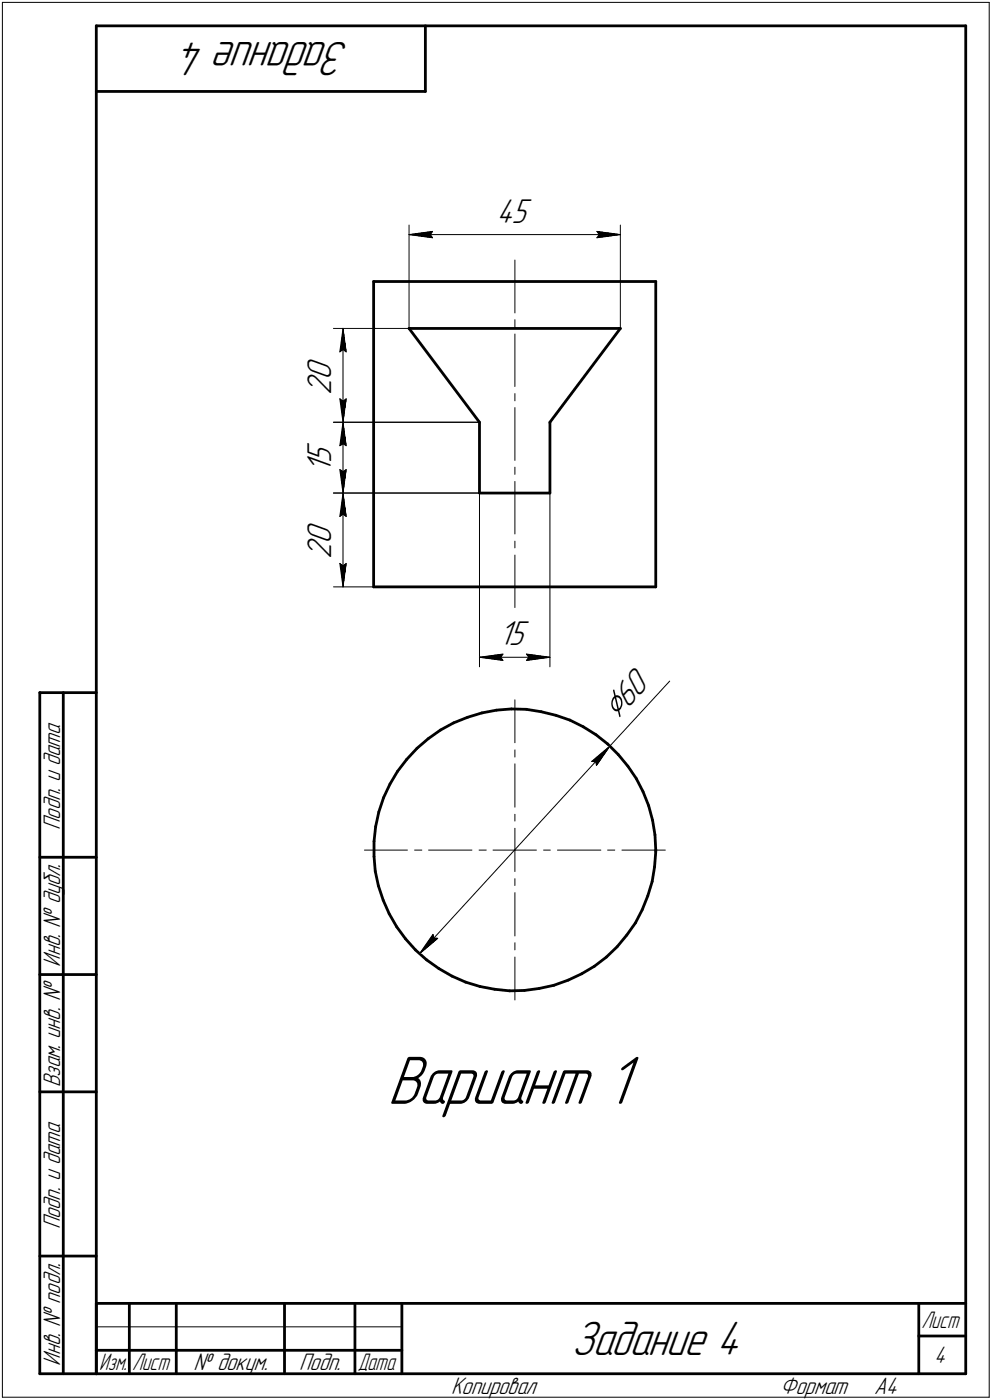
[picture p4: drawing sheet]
<svg xmlns="http://www.w3.org/2000/svg" width="211mm" height="298mm" viewBox="0 0 211 298" stroke-linecap="round" stroke-linejoin="round" font-family="sans-serif">
<defs><g id="words">
<text font-size="15.6" x="82.4" y="235">Вариант 1</text>
<g font-size="10.9">
<text x="74.4" y="9" transform="rotate(-180 74.4 9)">Задание 4</text>
<text x="121.6" y="288.5">Задание 4</text>
</g>
<text font-size="8.5" x="131.3" y="153.4" transform="rotate(-47 131.3 153.4)">Ç60</text>
<g font-size="7.8">
<text x="105.6" y="47.4">45</text>
<text x="70.5" y="80.9" transform="rotate(-90 70.5 80.9)">0</text>
<text x="70.5" y="84" transform="rotate(-90 70.5 84)">2</text>
<text x="70.5" y="100.8" transform="rotate(-90 70.5 100.8)">1</text>
<text x="70.5" y="98.7" transform="rotate(-90 70.5 98.7)">5</text>
<text x="70.5" y="119" transform="rotate(-90 70.5 119)">2</text>
<text x="70.5" y="115.9" transform="rotate(-90 70.5 115.9)">0</text>
<text x="106.2" y="137.4">15</text>
</g>
<g font-size="5.4">
<text x="12.8" y="176.7" transform="rotate(-90 12.8 176.7)">Подп. и дата</text>
<text x="12.8" y="205.8" transform="rotate(-90 12.8 205.8)">Инв. № дубл.</text>
<text x="12.8" y="231.6" transform="rotate(-90 12.8 231.6)">Взам. инв. №</text>
<text x="12.8" y="261.7" transform="rotate(-90 12.8 261.7)">Подп. и дата</text>
<text x="12.8" y="290.8" transform="rotate(-90 12.8 290.8)">Инв. № подл.</text>
<text x="41.2" y="291.8">№ докум.</text>
<text x="63.6" y="291.8">Подп.</text>
<text x="198.8" y="290.3">4</text>
<text x="96" y="296.8">Копировал</text>
<text x="166" y="296.8">Формат</text>
<text x="186" y="296.8">A4</text>
</g>
<g font-size="5.3">
<text x="196.1" y="282.8">Лист</text>
<text x="21.1" y="291.8">Изм.</text>
<text x="28.1" y="291.8">Лист</text>
<text x="76.1" y="291.8">Дата</text>
</g>
</g></defs>
<g fill="none" stroke="#000" stroke-width=".59">
<path d="M20.5 5.5v287zM20.5 5.5h185zM20.5 19.5h70zM90.5 5.5v14zM205.5 5.5v287zM79.5 59.9v65.1zM79.5 59.9h60zM139.5 59.9v65.1zM87 69.9h45zM87 69.9l15 20zM132 69.9l-15 20zM102 89.9v15.1z"/>
<path d="M117 89.9v15.1zM102 105h15zM79.5 125h60zM8.5 147.5v145zM8.5 147.5h12zM13.5 147.5v145zM88.7 159.3l2.4-2zM88.7 159.3l-2.2 2.4zM91.1 157.3l2.6-1.9zM93.7 155.4l2.8-1.5zM96.5 153.9l3-1.2zM99.5 152.7l3-.9z"/>
<path d="M102.5 151.8l3.2-.6zM105.7 151.2l3.1-.2zM108.8 151h3.2zM112 151l3.1 .6zM115.1 151.6l3.2 .7zM118.3 152.3l2.9 1zM121.2 153.3l2.9 1.5zM124.1 154.8l2.7 1.7zM126.8 156.5l2.5 1.9zM129.3 158.4l2.3 2.3zM79.6 179.2v3.2zM79.9 176l-.3 3.2z"/>
<path d="M80.6 172.9l-.7 3.1zM81.6 169.8l-1 3.1zM83 167l-1.4 2.8zM84.6 164.3l-1.6 2.7zM86.5 161.7l-1.9 2.6zM131.6 160.7l2 2.5zM133.6 163.2l1.8 2.6zM135.4 165.8l1.4 2.8zM136.8 168.6l1.2 2.9zM138 171.5l.9 3.2zM138.9 174.7l.5 3.1zM139.4 177.8l.1 3.2z"/>
<path d="M8.5 182.5h12zM79.6 182.4l.2 3.1zM79.8 185.5l.7 3.1zM80.5 188.6l1 3.1zM81.5 191.7l1.3 2.9zM82.8 194.6l1.6 2.8zM84.4 197.4l1.9 2.5zM86.3 199.9l2.1 2.4zM133.3 199.1l-2 2.5zM135.2 196.5l-1.9 2.6zM136.7 193.7l-1.5 2.8zM137.8 190.8l-1.1 2.9z"/>
<path d="M138.8 187.7l-1 3.1zM139.3 184.6l-.5 3.1zM139.5 181.4l-.2 3.2zM139.5 181v.4zM8.5 207.5h12zM88.4 202.3l2.4 2.1zM90.8 204.4l2.6 1.8zM93.4 206.2l2.8 1.7zM96.2 207.9l2.9 1.2zM99.1 209.1l3 1zM102.1 210.1l3.1 .6zM105.2 210.7l3.3 .3z"/>
<path d="M108.5 211l3.1-.1zM111.6 210.9l3.1-.4zM114.7 210.5l3.2-.7zM117.9 209.8l3-1.1zM120.9 208.7l2.9-1.4zM123.8 207.3l2.7-1.6zM126.5 205.7l2.5-1.9zM129 203.8l2.3-2.2zM8.5 232.5h12zM8.5 267.5h12zM20.5 277.5h185zM20.5 277.5v15z"/>
<path d="M27.5 277.5v15zM37.5 277.5v15zM60.5 277.5v15zM75.5 277.5v15zM85.5 277.5v15zM195.5 277.5v15zM8.5 292.5h12zM20.5 292.5h185zM20.5 287.5h7zM27.5 287.5h10zM37.5 287.5h23zM60.5 287.5h15z"/>
<path d="M75.5 287.5h10zM195.5 284.5h10z"/>
</g>
<g fill="none" stroke="#000" stroke-width=".21">
<path d="M.5 .5v297zM.5 .5h210zM210.5 .5v297zM87 47.9v22zM87 50l5-.7zM87 50l5 .6zM87 50h45zM91.5 50l.5 .6zM92 49.3l-.5 .7zM109.6 55.4v11.2zM127 50.6l5-.6zM127 49.3l.5 .7z"/>
<path d="M127 49.3l5 .7zM127.5 50l-.5 .6zM132 47.9v22zM71 69.9h16zM72.3 74.9l.7-.5zM73 69.9l.7 5zM73 74.4l.7 .5zM73 69.9l-.7 5zM73 69.9v20zM109.6 71.1v11.2zM109.6 68.1v1.5zM71 89.9h31z"/>
<path d="M72.3 100l.7 5zM72.3 100l.7 .4zM72.3 94.9l.7-.4zM72.3 84.9l.7 5zM72.3 84.9l.7 .5zM73 89.9l.7 5zM73 94.5l.7 .4zM73 89.9l-.7 5zM73 89.9v15.1zM73 85.4l.7-.5zM73.7 100l-.7 5zM73.7 84.9l-.7 5z"/>
<path d="M109.6 99.5v1.5zM109.6 86.8v11.2zM109.6 83.8v1.5zM71 105h31zM72.3 120l.7 5zM72.3 120l.7 .5zM72.3 110l.7-.5zM73 105l.7 5zM73 109.5l.7 .5zM73 105l-.7 5zM73 105v20zM73 100.4l.7-.4z"/>
<path d="M73.7 120l-.7 5zM102 105v37zM109.6 118.2v11.2zM109.6 115.2v1.5zM109.6 102.5v11.2zM117 105v37zM71 125h8.5zM73 120.5l.7-.5zM102 140l5-.7zM102 140l5 .6zM102 140h15zM106.5 140l.5 .6z"/>
<path d="M107 139.3l-.5 .7zM112 139.3l.5 .7zM112 139.3l5 .7zM112.5 140l-.5 .6zM109.6 149v9.2zM109.6 159.7v1.5zM112 140.6l5-.6zM129.8 158.8l-2.9 4.2zM129.8 158.8l-40.6 44.3zM142.5 145l-12.7 13.8zM109.6 162.6v9.3zM109.6 173.4v1.4z"/>
<path d="M109.6 176.4v4.6zM125.9 162.1l.8 .1zM125.9 162.1l3.9-3.3zM126.7 162.2l.2 .8zM77.6 181h9.1zM88.2 181h1.5zM91.2 181h9.2zM92.1 199l-2.9 4.1zM92.1 199l.2 .7zM92.3 199.7l.8 .1zM101.9 181h1.6zM104.9 181h4.7z"/>
<path d="M109.6 181h4.5zM109.6 190.1v9.2zM109.6 187.1v1.5zM109.6 181v4.6zM115.7 181h1.4zM118.6 181h9.2zM129.3 181h1.5zM132.3 181h9.3zM89.2 203.1l3.9-3.3zM109.6 203.8v9.1zM109.6 200.7v1.6zM.5 297.5h210z"/>
<path d="M20.5 282.5h65z"/>
</g>
<g fill="#fff" stroke="#fff" stroke-width=".21">
<path d="M82.5 223.9h54.1zM82.5 223.9h54.1zM82.5 224h54.1zM82.5 224.1h54.1zM82.5 224.2h54.1zM82.5 224.3h54.1zM82.5 224.4h54.1zM82.5 224.5h54.1zM82.5 224.5h54.1zM82.5 224.6h54.1zM82.5 224.7h54.1zM82.5 224.8h54.1zM82.5 224.9h54.1zM82.5 225h54.1zM82.5 225h54.1zM82.5 225.1h54.1zM82.5 225.2h54.1zM82.5 225.3h54.1zM82.5 225.4h54.1zM82.5 225.5h54.1zM82.5 225.6h54.1zM82.5 225.6h54.1zM82.5 225.7h54.1zM82.5 225.8h54.1zM82.5 225.9h54.1zM82.5 226h54.1zM82.5 226.1h54.1zM82.5 226.1h54.1zM82.5 226.2h54.1zM82.5 226.3h54.1zM82.5 226.4h54.1zM82.5 226.5h54.1zM82.5 226.6h54.1zM82.5 226.7h54.1zM82.5 226.7h54.1zM82.5 226.8h54.1zM82.5 226.9h54.1zM82.5 227h54.1zM82.5 227.1h54.1zM82.5 227.2h54.1zM82.5 227.2h54.1zM82.5 227.3h54.1zM82.5 227.4h54.1zM82.5 227.5h54.1zM82.5 227.6h54.1zM82.5 227.7h54.1zM82.5 227.8h54.1zM82.5 227.8h54.1zM82.5 227.9h54.1zM82.5 228h54.1zM82.5 228.1h54.1zM82.5 228.2h54.1zM82.5 228.3h54.1zM82.5 228.3h54.1zM82.5 228.4h54.1zM82.5 228.5h54.1zM82.5 228.6h54.1zM82.5 228.7h54.1zM82.5 228.8h54.1zM82.5 228.9h54.1zM82.5 228.9h54.1zM82.5 229h54.1zM82.5 229.1h54.1zM82.5 229.2h54.1zM82.5 229.3h54.1zM82.5 229.4h54.1zM82.5 229.4h54.1zM82.5 229.5h54.1zM82.5 229.6h54.1zM82.5 229.7h54.1zM82.5 229.8h54.1zM82.5 229.9h54.1zM82.5 230h54.1zM82.5 230h54.1zM82.5 230.1h54.1zM82.5 230.2h54.1zM82.5 230.3h54.1zM82.5 230.4h54.1zM82.5 230.5h54.1zM82.5 230.5h54.1zM82.5 230.6h54.1zM82.5 230.7h54.1zM82.5 230.8h54.1zM82.5 230.9h54.1zM82.5 231h54.1zM82.5 231.1h54.1zM82.5 231.1h54.1zM82.5 231.2h54.1zM82.5 231.3h54.1zM82.5 231.4h54.1zM82.5 231.5h54.1zM82.5 231.6h54.1zM82.5 231.6h54.1zM82.5 231.7h54.1zM82.5 231.8h54.1zM82.5 231.9h54.1zM82.5 232h54.1zM82.5 232.1h54.1zM82.5 232.2h54.1zM82.5 232.2h54.1zM82.5 232.3h54.1zM82.5 232.4h54.1zM82.5 232.5h54.1zM82.5 232.6h54.1zM82.5 232.7h54.1zM82.5 232.7h54.1zM82.5 232.8h54.1zM82.5 232.9h54.1zM82.5 233h54.1zM82.5 233.1h54.1zM82.5 233.2h54.1zM82.5 233.3h54.1zM82.5 233.3h54.1zM82.5 233.4h54.1zM82.5 233.5h54.1zM82.5 233.6h54.1zM82.5 233.7h54.1zM82.5 233.8h54.1zM82.5 233.8h54.1zM82.5 233.9h54.1zM82.5 234h54.1zM82.5 234.1h54.1zM82.5 234.2h54.1zM82.5 234.3h54.1zM82.5 234.4h54.1zM82.5 234.4h54.1zM82.5 234.5h54.1zM82.5 234.6h54.1zM82.5 234.7h54.1zM82.5 234.8h54.1zM82.5 234.9h54.1zM82.5 234.9h54.1zM82.5 235h54.1zM82.5 235.1h54.1zM82.5 235.2h54.1zM82.5 235.3h54.1zM82.5 235.4h54.1zM82.5 235.5h54.1zM82.5 235.5h54.1zM82.5 235.6h54.1zM82.5 235.7h54.1zM82.5 235.8h54.1zM82.5 235.9h54.1zM82.5 236h54.1zM82.5 236.1h54.1zM82.5 236.1h54.1zM82.5 236.2h54.1zM82.5 236.3h54.1zM82.5 236.4h54.1zM82.5 236.5h54.1zM82.5 236.6h54.1zM82.5 236.6h54.1zM82.5 236.7h54.1zM82.5 236.8h54.1zM82.5 236.9h54.1zM82.5 237h54.1zM82.5 237.1h54.1zM82.5 237.2h54.1zM82.5 237.2h54.1zM82.5 237.3h54.1zM82.5 237.4h54.1zM82.5 237.5h54.1zM82.5 237.6h54.1zM82.5 237.7h54.1zM82.5 237.7h54.1zM82.5 237.8h54.1zM82.5 237.9h54.1zM82.5 238h54.1z"/>
<path d="M92 198.3h.2zM91.9 198.4h.4zM91.9 198.5h.5zM91.9 198.5h.6zM91.8 198.6h.7zM91.7 198.7h.9zM91.7 198.8h1zM91.6 198.9h1.2zM91.5 199h1.4zM91.5 199.1h1.5zM91.4 199.1h1.7zM91.4 199.2h1.8zM91.3 199.3h2zM91.3 199.4h2.1zM91.2 199.5h2.3zM91.1 199.6h2.5zM91.1 199.6h2.5zM91 199.7h2.7zM90.9 199.8h2.9zM90.9 199.9h3zM90.8 200h3zM90.8 200.1h2.9zM90.8 200.2h2.8zM90.7 200.2h2.9zM90.6 200.3h2.8zM90.5 200.4h2.8zM90.5 200.5h2.7zM90.4 200.6h2.7zM90.3 200.7h2.7zM90.3 200.7h2.6zM90.3 200.8h2.5zM90.2 200.9h2.5zM90.2 201h2.4zM90.1 201.1h2.4zM90 201.2h2.4zM89.9 201.3h2.4zM89.9 201.3h2.3zM89.9 201.4h2.2zM89.8 201.5h2.1zM89.8 201.6h2.1zM89.8 201.7h2zM89.7 201.8h2zM89.7 201.8h1.9zM89.7 201.9h1.7zM89.7 202h1.7zM89.7 202.1h1.6zM89.6 202.2h1.6zM89.6 202.3h1.4zM89.6 202.4h1.2zM89.5 202.4h1.2zM89.5 202.5h1zM89.5 202.6h.8zM89.4 202.7h.8zM89.4 202.8h.6zM89.4 202.9h.4zM89.3 202.9h.4zM89.3 203h.2z"/>
<path d="M129.6 158.9h.2zM129.5 159h.3zM129.3 159.1h.4zM129.1 159.2h.6zM128.9 159.3h.8zM128.8 159.3h.8zM128.6 159.4h1zM128.4 159.5h1.2zM128.3 159.6h1.2zM128 159.7h1.5zM127.9 159.8h1.6zM127.8 159.9h1.7zM127.8 159.9h1.7zM127.7 160h1.7zM127.6 160.1h1.8zM127.5 160.2h1.9zM127.4 160.3h1.9zM127.3 160.4h2zM127.2 160.4h2.1zM127.1 160.5h2.1zM127 160.6h2.2zM126.9 160.7h2.2zM126.8 160.8h2.3zM126.7 160.9h2.3zM126.6 161h2.3zM126.5 161h2.4zM126.4 161.1h2.5zM126.3 161.2h2.5zM126.2 161.3h2.6zM126.2 161.4h2.5zM126.1 161.5h2.5zM125.9 161.5h2.7zM125.8 161.6h2.7zM125.7 161.7h2.7zM125.6 161.8h2.8zM125.6 161.9h2.8zM125.5 162h2.8zM125.4 162.1h2.8zM125.2 162.1h3zM125.4 162.2h2.7zM125.5 162.3h2.5zM125.6 162.4h2.4zM125.6 162.5h2.3zM125.7 162.6h2.1zM125.8 162.6h2zM125.9 162.7h1.9zM126 162.8h1.7zM126.1 162.9h1.5zM126.2 163h1.4zM126.3 163.1h1.2zM126.4 163.2h1zM126.5 163.2h.9zM126.6 163.3h.7zM126.7 163.4h.6zM126.7 163.5h.6zM126.8 163.6h.4zM126.9 163.7h.2z"/>
<path d="M135 141h.1zM134.9 141.1h.3zM134.8 141.1h.5zM134.7 141.2h.7zM134.6 141.3h.9zM134.5 141.4h1.1zM134.5 141.5h1.1zM134.4 141.6h1.3zM134.3 141.6h1.5zM134.2 141.7h1.7zM134.1 141.8h1.9zM134 141.9h2.1zM134 142h2.2zM133.9 142.1h2.4zM133.9 142.2h2.5zM133.8 142.2h2.7zM133.7 142.3h2.9zM133.6 142.4h3.1zM133.5 142.5h3.2zM133.4 142.6h3.4zM133.3 142.7h3.6zM133.3 142.7h3.7zM133.2 142.8h3.9zM133.1 142.9h4.1zM133 143h4.3zM133 143.1h4.4zM132.9 143.2h4.6zM132.8 143.3h4.8zM132.8 143.3h4.9zM132.7 143.4h5.1zM132.6 143.5h5.2zM132.5 143.6h5.4zM132.4 143.7h5.6zM132.3 143.8h5.8zM132.2 143.8h6zM132.2 143.9h6.1zM132.1 144h6.3zM132 144.1h6.5zM132 144.2h6.6zM131.9 144.3h6.8zM131.8 144.4h7zM131.7 144.4h7.2zM131.7 144.5h7.2zM131.6 144.6h7.4zM131.5 144.7h7.6zM131.4 144.8h7.8zM131.3 144.9h8zM131.2 144.9h8.2zM131.1 145h8.4zM131.1 145.1h8.5zM131 145.2h8.7zM131 145.3h8.8zM130.9 145.4h9zM130.8 145.5h9.2zM130.7 145.5h9.3zM130.6 145.6h9.5zM130.6 145.7h9.6zM130.5 145.8h9.8zM130.4 145.9h10zM130.3 146h10.1zM130.2 146h10.1zM130.1 146.1h10.1zM130 146.2h10.1zM130 146.3h10zM130 146.4h10zM129.9 146.5h10zM129.8 146.6h10zM129.7 146.6h10zM129.6 146.7h10zM129.5 146.8h10zM129.5 146.9h9.9zM129.4 147h10zM129.3 147.1h10.1zM129.2 147.2h10.1zM129.1 147.2h10.1zM129 147.3h10.1zM129 147.4h10zM128.9 147.5h10zM128.9 147.6h10zM128.8 147.7h10zM128.7 147.7h10zM128.6 147.8h10zM128.5 147.9h10zM128.4 148h10zM128.4 148.1h10zM128.3 148.2h10zM128.2 148.3h10.1zM128.1 148.3h10.1zM128 148.4h10.1zM128 148.5h10zM127.9 148.6h10zM127.8 148.7h10zM127.8 148.8h10zM127.7 148.8h10zM127.6 148.9h10zM127.5 149h10zM127.4 149.1h10zM127.3 149.2h10.1zM127.3 149.3h10zM127.2 149.4h10zM127.1 149.4h10.1zM127 149.5h10.1zM127.2 149.6h9.8zM127.3 149.7h9.6zM127.3 149.8h9.5zM127.4 149.9h9.3zM127.5 149.9h9.2zM127.6 150h9zM127.7 150.1h8.8zM127.8 150.2h8.6zM127.8 150.3h8.6zM127.9 150.4h8.4zM128 150.5h8.2zM128.2 150.5h7.9zM128.3 150.6h7.8zM128.4 150.7h7.6zM128.4 150.8h7.5zM128.5 150.9h7.3zM128.6 151h7.1zM128.7 151h6.9zM128.8 151.1h6.8zM128.9 151.2h6.6zM128.9 151.3h6.6zM129 151.4h6.4zM129.1 151.5h6.2zM129.3 151.6h5.9zM129.4 151.6h5.7zM129.5 151.7h5.5zM129.5 151.8h5.5zM129.6 151.9h5.3zM129.7 152h5.1zM129.8 152.1h4.9zM129.9 152.1h4.7zM130 152.2h4.5zM130 152.3h4.5zM130.1 152.4h4.4zM130.2 152.5h4.2zM130.4 152.6h3.9zM130.5 152.7h3.7zM130.6 152.7h3.5zM130.6 152.8h3.4zM130.7 152.9h3.2zM130.8 153h3.1zM130.9 153.1h2.9zM131 153.2h2.7zM131.1 153.2h2.5zM131.1 153.3h2.4zM131.2 153.4h2.2zM131.3 153.5h2.1zM131.5 153.6h1.8zM131.6 153.7h1.7zM131.7 153.8h1.5zM131.7 153.8h1.4zM131.8 153.9h1.2zM131.9 154h1zM132 154.1h.8zM132.1 154.2h.7zM132.2 154.3h.5zM132.2 154.3h.4zM132.3 154.4h.2z"/>
<path d="M64.9 110.9h7.1zM64.9 111h7.1zM64.9 111.1h7.1zM64.9 111.2h7.1zM64.9 111.3h7.1zM64.9 111.3h7.1zM64.9 111.4h7.1zM64.9 111.5h7.1zM64.9 111.6h7.1zM64.9 111.7h7.1zM64.9 111.8h7.1zM64.9 111.8h7.1zM64.9 111.9h7.1zM64.9 112h7.1zM64.9 112.1h7.1zM64.9 112.2h7.1zM64.9 112.3h7.1zM64.9 112.4h7.1zM64.9 112.4h7.1zM64.9 112.5h7.1zM64.9 112.6h7.1zM64.9 112.7h7.1zM64.9 112.8h7.1zM64.9 112.9h7.1zM64.9 112.9h7.1zM64.9 113h7.1zM64.9 113.1h7.1zM64.9 113.2h7.1zM64.9 113.3h7.1zM64.9 113.4h7.1zM64.9 113.5h7.1zM64.9 113.5h7.1zM64.9 113.6h7.1zM64.9 113.7h7.1zM64.9 113.8h7.1zM64.9 113.9h7.1zM64.9 114h7.1zM64.9 114h7.1zM64.9 114.1h7.1zM64.9 114.2h7.1zM64.9 114.3h7.1zM64.9 114.4h7.1zM64.9 114.5h7.1zM64.9 114.6h7.1zM64.9 114.6h7.1zM64.9 114.7h7.1zM64.9 114.8h7.1zM64.9 114.9h7.1zM64.9 115h7.1zM64.9 115.1h7.1zM64.9 115.1h7.1zM64.9 115.2h7.1zM64.9 115.3h7.1zM64.9 115.4h7.1zM64.9 115.5h7.1zM64.9 115.6h7.1zM64.9 115.7h7.1zM64.9 115.7h7.1zM64.9 115.8h7.1zM64.9 115.9h7.1zM64.9 116h7.1zM64.9 116.1h7.1zM64.9 116.2h7.1zM64.9 116.2h7.1zM64.9 116.3h7.1zM64.9 116.4h7.1zM64.9 116.5h7.1zM64.9 116.6h7.1zM64.9 116.7h7.1zM64.9 116.8h7.1zM64.9 116.8h7.1zM64.9 116.9h7.1zM64.9 117h7.1zM64.9 117.1h7.1zM64.9 117.2h7.1zM64.9 117.3h7.1zM64.9 117.3h7.1zM64.9 117.4h7.1zM64.9 117.5h7.1zM64.9 117.6h7.1zM64.9 117.7h7.1zM64.9 117.8h7.1zM64.9 117.9h7.1zM64.9 117.9h7.1zM64.9 118h7.1zM64.9 118.1h7.1zM64.9 118.2h7.1zM64.9 118.3h7.1zM64.9 118.4h7.1zM64.9 118.4h7.1zM64.9 118.5h7.1zM64.9 118.6h7.1zM64.9 118.7h7.1zM64.9 118.8h7.1zM64.9 118.9h7.1zM64.9 119h7.1z"/>
<path d="M71.8 119.5h2.5zM71.9 119.5h2.4zM71.9 119.6h2.4zM71.9 119.7h2.4zM71.9 119.8h2.4zM71.9 119.9h2.4zM71.9 120h2.4zM71.9 120.1h2.4zM71.9 120.1h2.3zM72 120.2h2.2zM72 120.3h2.2zM72 120.4h2.2zM72 120.5h2.2zM72 120.6h2.2zM72 120.6h2.2zM72 120.7h2.1zM72 120.8h2.1zM72 120.9h2.1zM72.1 121h2zM72.1 121.1h2zM72.1 121.2h2zM72.1 121.2h2zM72.1 121.3h1.9zM72.1 121.4h1.9zM72.1 121.5h1.9zM72.1 121.6h1.9zM72.1 121.7h1.9zM72.1 121.8h1.9zM72.1 121.8h1.9zM72.1 121.9h1.9zM72.1 122h1.8zM72.1 122.1h1.8zM72.1 122.2h1.8zM72.1 122.3h1.8zM72.1 122.3h1.8zM72.1 122.4h1.8zM72.2 122.5h1.7zM72.2 122.6h1.6zM72.2 122.7h1.6zM72.2 122.8h1.6zM72.2 122.9h1.6zM72.2 122.9h1.6zM72.2 123h1.6zM72.2 123.1h1.6zM72.2 123.2h1.5zM72.3 123.3h1.4zM72.3 123.4h1.4zM72.4 123.4h1.3zM72.4 123.5h1.3zM72.5 123.6h1.1zM72.5 123.7h1.1zM72.5 123.8h1zM72.6 123.9h.9zM72.6 124h.9zM72.6 124h.8zM72.6 124.1h.8zM72.7 124.2h.6zM72.7 124.3h.6zM72.7 124.4h.5zM72.8 124.5h.4zM72.8 124.5h.4zM72.9 124.6h.3zM72.9 124.7h.3z"/>
<path d="M72.9 105.2h.3zM72.9 105.3h.3zM72.8 105.4h.4zM72.8 105.5h.4zM72.7 105.6h.5zM72.7 105.7h.6zM72.7 105.7h.6zM72.6 105.8h.8zM72.6 105.9h.8zM72.6 106h.9zM72.6 106.1h.9zM72.5 106.2h1zM72.5 106.3h1.1zM72.5 106.3h1.1zM72.4 106.4h1.3zM72.4 106.5h1.3zM72.3 106.6h1.4zM72.3 106.7h1.4zM72.2 106.8h1.5zM72.2 106.8h1.6zM72.2 106.9h1.6zM72.2 107h1.6zM72.2 107.1h1.6zM72.2 107.2h1.6zM72.2 107.3h1.6zM72.2 107.4h1.6zM72.2 107.4h1.7zM72.1 107.5h1.8zM72.1 107.6h1.8zM72.1 107.7h1.8zM72.1 107.8h1.8zM72.1 107.9h1.8zM72.1 107.9h1.8zM72.1 108h1.9zM72.1 108.1h1.9zM72.1 108.2h1.9zM72.1 108.3h1.9zM72.1 108.4h1.9zM72.1 108.5h1.9zM72.1 108.5h1.9zM72.1 108.6h1.9zM72.1 108.7h2zM72.1 108.8h2zM72.1 108.9h2zM72.1 109h2zM72 109.1h2.1zM72 109.1h2.1zM72 109.2h2.1zM72 109.3h2.2zM72 109.4h2.2zM72 109.5h2.2zM72 109.6h2.2zM72 109.6h2.2zM72 109.7h2.2zM71.9 109.8h2.3zM71.9 109.9h2.4zM71.9 110h2.4zM71.9 110.1h2.4zM71.9 110.2h2.4zM71.9 110.2h2.4zM71.9 110.3h2.4zM71.9 110.4h2.4z"/>
<path d="M64.9 94.1h7.1zM64.9 94.1h7.1zM64.9 94.2h7.1zM64.9 94.3h7.1zM64.9 94.4h7.1zM64.9 94.5h7.1zM64.9 94.6h7.1zM64.9 94.7h7.1zM64.9 94.7h7.1zM64.9 94.8h7.1zM64.9 94.9h7.1zM64.9 95h7.1zM64.9 95.1h7.1zM64.9 95.2h7.1zM64.9 95.2h7.1zM64.9 95.3h7.1zM64.9 95.4h7.1zM64.9 95.5h7.1zM64.9 95.6h7.1zM64.9 95.7h7.1zM64.9 95.8h7.1zM64.9 95.8h7.1zM64.9 95.9h7.1zM64.9 96h7.1zM64.9 96.1h7.1zM64.9 96.2h7.1zM64.9 96.3h7.1zM64.9 96.4h7.1zM64.9 96.4h7.1zM64.9 96.5h7.1zM64.9 96.6h7.1zM64.9 96.7h7.1zM64.9 96.8h7.1zM64.9 96.9h7.1zM64.9 96.9h7.1zM64.9 97h7.1zM64.9 97.1h7.1zM64.9 97.2h7.1zM64.9 97.3h7.1zM64.9 97.4h7.1zM64.9 97.5h7.1zM64.9 97.5h7.1zM64.9 97.6h7.1zM64.9 97.7h7.1zM64.9 97.8h7.1zM64.9 97.9h7.1zM64.9 98h7.1zM64.9 98h7.1zM64.9 98.1h7.1zM64.9 98.2h7.1zM64.9 98.3h7.1zM64.9 98.4h7.1zM64.9 98.5h7.1zM64.9 98.6h7.1zM64.9 98.6h7.1zM64.9 98.7h7.1zM64.9 98.8h7.1zM64.9 98.9h7.1zM64.9 99h7.1zM64.9 99.1h7.1zM64.9 99.1h7.1zM64.9 99.2h7.1zM64.9 99.3h7.1zM64.9 99.4h7.1zM64.9 99.5h7.1zM64.9 99.6h7.1zM64.9 99.7h7.1zM64.9 99.7h7.1zM64.9 99.8h7.1zM64.9 99.9h7.1zM64.9 100h7.1zM64.9 100.1h7.1zM64.9 100.2h7.1zM64.9 100.2h7.1zM64.9 100.3h7.1zM64.9 100.4h7.1zM64.9 100.5h7.1zM64.9 100.6h7.1zM64.9 100.7h7.1zM64.9 100.8h7.1z"/>
<path d="M71.8 99.5h2.5zM71.9 99.6h2.4zM71.9 99.7h2.4zM71.9 99.7h2.4zM71.9 99.8h2.4zM71.9 99.9h2.4zM71.9 100h2.4zM71.9 100.1h2.4zM71.9 100.2h2.3zM72 100.2h2.2zM72 100.3h2.2zM72 100.4h2.2zM72 100.5h2.2zM72 100.6h2.2zM72 100.7h2.2zM72 100.8h2.1zM72 100.8h2.1zM72 100.9h2.1zM72.1 101h2zM72.1 101.1h2zM72.1 101.2h2zM72.1 101.3h2zM72.1 101.3h1.9zM72.1 101.4h1.9zM72.1 101.5h1.9zM72.1 101.6h1.9zM72.1 101.7h1.9zM72.1 101.8h1.9zM72.1 101.9h1.9zM72.1 101.9h1.8zM72.1 102h1.8zM72.1 102.1h1.8zM72.1 102.2h1.8zM72.1 102.3h1.8zM72.1 102.4h1.8zM72.2 102.4h1.7zM72.2 102.5h1.6zM72.2 102.6h1.6zM72.2 102.7h1.6zM72.2 102.8h1.6zM72.2 102.9h1.6zM72.2 103h1.6zM72.2 103h1.6zM72.2 103.1h1.5zM72.3 103.2h1.4zM72.3 103.3h1.4zM72.4 103.4h1.3zM72.4 103.5h1.3zM72.5 103.5h1.1zM72.5 103.6h1.1zM72.5 103.7h1.1zM72.6 103.8h.9zM72.6 103.9h.9zM72.6 104h.8zM72.6 104.1h.8zM72.6 104.1h.8zM72.7 104.2h.6zM72.7 104.3h.6zM72.8 104.4h.4zM72.8 104.5h.4zM72.8 104.6h.4zM72.9 104.6h.3zM72.9 104.7h.3z"/>
<path d="M72.9 90.2h.3zM72.9 90.3h.3zM72.8 90.3h.4zM72.8 90.4h.4zM72.7 90.5h.5zM72.7 90.6h.6zM72.7 90.7h.6zM72.6 90.8h.8zM72.6 90.8h.8zM72.6 90.9h.9zM72.6 91h.9zM72.5 91.1h1zM72.5 91.2h1.1zM72.5 91.3h1.1zM72.4 91.4h1.3zM72.4 91.4h1.3zM72.3 91.5h1.4zM72.3 91.6h1.4zM72.2 91.7h1.5zM72.2 91.8h1.6zM72.2 91.9h1.6zM72.2 91.9h1.6zM72.2 92h1.6zM72.2 92.1h1.6zM72.2 92.2h1.6zM72.2 92.3h1.6zM72.2 92.4h1.7zM72.1 92.5h1.8zM72.1 92.5h1.8zM72.1 92.6h1.8zM72.1 92.7h1.8zM72.1 92.8h1.8zM72.1 92.9h1.8zM72.1 93h1.9zM72.1 93h1.9zM72.1 93.1h1.9zM72.1 93.2h1.9zM72.1 93.3h1.9zM72.1 93.4h1.9zM72.1 93.5h1.9zM72.1 93.6h1.9zM72.1 93.6h2zM72.1 93.7h2zM72.1 93.8h2zM72.1 93.9h2zM72 94h2.1zM72 94.1h2.1zM72 94.1h2.1zM72 94.2h2.2zM72 94.3h2.2zM72 94.4h2.2zM72 94.5h2.2zM72 94.6h2.2zM72 94.7h2.2zM71.9 94.7h2.3zM71.9 94.8h2.4zM71.9 94.9h2.4zM71.9 95h2.4zM71.9 95.1h2.4zM71.9 95.2h2.4zM71.9 95.2h2.4zM71.9 95.3h2.4z"/>
<path d="M64.9 75.9h7.1zM64.9 75.9h7.1zM64.9 76h7.1zM64.9 76.1h7.1zM64.9 76.2h7.1zM64.9 76.3h7.1zM64.9 76.4h7.1zM64.9 76.5h7.1zM64.9 76.5h7.1zM64.9 76.6h7.1zM64.9 76.7h7.1zM64.9 76.8h7.1zM64.9 76.9h7.1zM64.9 77h7.1zM64.9 77h7.1zM64.9 77.1h7.1zM64.9 77.2h7.1zM64.9 77.3h7.1zM64.9 77.4h7.1zM64.9 77.5h7.1zM64.9 77.6h7.1zM64.9 77.6h7.1zM64.9 77.7h7.1zM64.9 77.8h7.1zM64.9 77.9h7.1zM64.9 78h7.1zM64.9 78.1h7.1zM64.9 78.1h7.1zM64.9 78.2h7.1zM64.9 78.3h7.1zM64.9 78.4h7.1zM64.9 78.5h7.1zM64.9 78.6h7.1zM64.9 78.7h7.1zM64.9 78.7h7.1zM64.9 78.8h7.1zM64.9 78.9h7.1zM64.9 79h7.1zM64.9 79.1h7.1zM64.9 79.2h7.1zM64.9 79.2h7.1zM64.9 79.3h7.1zM64.9 79.4h7.1zM64.9 79.5h7.1zM64.9 79.6h7.1zM64.9 79.7h7.1zM64.9 79.8h7.1zM64.9 79.8h7.1zM64.9 79.9h7.1zM64.9 80h7.1zM64.9 80.1h7.1zM64.9 80.2h7.1zM64.9 80.3h7.1zM64.9 80.3h7.1zM64.9 80.4h7.1zM64.9 80.5h7.1zM64.9 80.6h7.1zM64.9 80.7h7.1zM64.9 80.8h7.1zM64.9 80.9h7.1zM64.9 80.9h7.1zM64.9 81h7.1zM64.9 81.1h7.1zM64.9 81.2h7.1zM64.9 81.3h7.1zM64.9 81.4h7.1zM64.9 81.4h7.1zM64.9 81.5h7.1zM64.9 81.6h7.1zM64.9 81.7h7.1zM64.9 81.8h7.1zM64.9 81.9h7.1zM64.9 82h7.1zM64.9 82h7.1zM64.9 82.1h7.1zM64.9 82.2h7.1zM64.9 82.3h7.1zM64.9 82.4h7.1zM64.9 82.5h7.1zM64.9 82.5h7.1zM64.9 82.6h7.1zM64.9 82.7h7.1zM64.9 82.8h7.1zM64.9 82.9h7.1zM64.9 83h7.1zM64.9 83.1h7.1zM64.9 83.1h7.1zM64.9 83.2h7.1zM64.9 83.3h7.1zM64.9 83.4h7.1zM64.9 83.5h7.1zM64.9 83.6h7.1zM64.9 83.7h7.1zM64.9 83.7h7.1zM64.9 83.8h7.1zM64.9 83.9h7.1zM64.9 84h7.1z"/>
<path d="M71.8 84.4h2.5zM71.9 84.5h2.4zM71.9 84.6h2.4zM71.9 84.7h2.4zM71.9 84.8h2.4zM71.9 84.8h2.4zM71.9 84.9h2.4zM71.9 85h2.4zM71.9 85.1h2.3zM72 85.2h2.2zM72 85.3h2.2zM72 85.3h2.2zM72 85.4h2.2zM72 85.5h2.2zM72 85.6h2.2zM72 85.7h2.1zM72 85.8h2.1zM72 85.9h2.1zM72.1 85.9h2zM72.1 86h2zM72.1 86.1h2zM72.1 86.2h2zM72.1 86.3h1.9zM72.1 86.4h1.9zM72.1 86.4h1.9zM72.1 86.5h1.9zM72.1 86.6h1.9zM72.1 86.7h1.9zM72.1 86.8h1.9zM72.1 86.9h1.9zM72.1 87h1.8zM72.1 87h1.8zM72.1 87.1h1.8zM72.1 87.2h1.8zM72.1 87.3h1.8zM72.1 87.4h1.8zM72.2 87.5h1.7zM72.2 87.5h1.6zM72.2 87.6h1.6zM72.2 87.7h1.6zM72.2 87.8h1.6zM72.2 87.9h1.6zM72.2 88h1.6zM72.2 88.1h1.6zM72.2 88.1h1.5zM72.3 88.2h1.4zM72.3 88.3h1.4zM72.4 88.4h1.3zM72.4 88.5h1.3zM72.5 88.6h1.1zM72.5 88.6h1.1zM72.5 88.7h1zM72.6 88.8h.9zM72.6 88.9h.9zM72.6 89h.8zM72.6 89.1h.8zM72.7 89.2h.6zM72.7 89.2h.6zM72.7 89.3h.5zM72.8 89.4h.4zM72.8 89.5h.4zM72.9 89.6h.3zM72.9 89.7h.3z"/>
<path d="M72.9 70.2h.3zM72.9 70.3h.3zM72.8 70.4h.4zM72.8 70.4h.4zM72.7 70.5h.5zM72.7 70.6h.6zM72.7 70.7h.6zM72.6 70.8h.8zM72.6 70.9h.8zM72.6 71h.9zM72.6 71h.9zM72.5 71.1h1zM72.5 71.2h1.1zM72.5 71.3h1.1zM72.4 71.4h1.3zM72.4 71.5h1.3zM72.3 71.5h1.4zM72.3 71.6h1.4zM72.2 71.7h1.5zM72.2 71.8h1.6zM72.2 71.9h1.6zM72.2 72h1.6zM72.2 72.1h1.6zM72.2 72.1h1.6zM72.2 72.2h1.6zM72.2 72.3h1.6zM72.2 72.4h1.7zM72.1 72.5h1.8zM72.1 72.6h1.8zM72.1 72.6h1.8zM72.1 72.7h1.8zM72.1 72.8h1.8zM72.1 72.9h1.8zM72.1 73h1.9zM72.1 73.1h1.9zM72.1 73.2h1.9zM72.1 73.2h1.9zM72.1 73.3h1.9zM72.1 73.4h1.9zM72.1 73.5h1.9zM72.1 73.6h1.9zM72.1 73.7h2zM72.1 73.7h2zM72.1 73.8h2zM72.1 73.9h2zM72 74h2.1zM72 74.1h2.1zM72 74.2h2.1zM72 74.3h2.2zM72 74.3h2.2zM72 74.4h2.2zM72 74.5h2.2zM72 74.6h2.2zM72 74.7h2.2zM71.9 74.8h2.3zM71.9 74.8h2.4zM71.9 74.9h2.4zM71.9 75h2.4zM71.9 75.1h2.4zM71.9 75.2h2.4zM71.9 75.3h2.4zM71.9 75.4h2.4z"/>
<path d="M106.2 131.8h6.7zM106.2 131.9h6.7zM106.2 132h6.7zM106.2 132.1h6.7zM106.2 132.2h6.7zM106.2 132.2h6.7zM106.2 132.3h6.7zM106.2 132.4h6.7zM106.2 132.5h6.7zM106.2 132.6h6.7zM106.2 132.7h6.7zM106.2 132.8h6.7zM106.2 132.8h6.7zM106.2 132.9h6.7zM106.2 133h6.7zM106.2 133.1h6.7zM106.2 133.2h6.7zM106.2 133.3h6.7zM106.2 133.3h6.7zM106.2 133.4h6.7zM106.2 133.5h6.7zM106.2 133.6h6.7zM106.2 133.7h6.7zM106.2 133.8h6.7zM106.2 133.9h6.7zM106.2 133.9h6.7zM106.2 134h6.7zM106.2 134.1h6.7zM106.2 134.2h6.7zM106.2 134.3h6.7zM106.2 134.4h6.7zM106.2 134.5h6.7zM106.2 134.5h6.7zM106.2 134.6h6.7zM106.2 134.7h6.7zM106.2 134.8h6.7zM106.2 134.9h6.7zM106.2 135h6.7zM106.2 135h6.7zM106.2 135.1h6.7zM106.2 135.2h6.7zM106.2 135.3h6.7zM106.2 135.4h6.7zM106.2 135.5h6.7zM106.2 135.6h6.7zM106.2 135.6h6.7zM106.2 135.7h6.7zM106.2 135.8h6.7zM106.2 135.9h6.7zM106.2 136h6.7zM106.2 136.1h6.7zM106.2 136.1h6.7zM106.2 136.2h6.7zM106.2 136.3h6.7zM106.2 136.4h6.7zM106.2 136.5h6.7zM106.2 136.6h6.7zM106.2 136.7h6.7zM106.2 136.7h6.7zM106.2 136.8h6.7zM106.2 136.9h6.7zM106.2 137h6.7zM106.2 137.1h6.7zM106.2 137.2h6.7zM106.2 137.2h6.7zM106.2 137.3h6.7zM106.2 137.4h6.7zM106.2 137.5h6.7zM106.2 137.6h6.7zM106.2 137.7h6.7zM106.2 137.8h6.7zM106.2 137.8h6.7zM106.2 137.9h6.7zM106.2 138h6.7zM106.2 138.1h6.7zM106.2 138.2h6.7zM106.2 138.3h6.7zM106.2 138.3h6.7zM106.2 138.4h6.7zM106.2 138.5h6.7zM106.2 138.6h6.7zM106.2 138.7h6.7zM106.2 138.8h6.7zM106.2 138.9h6.7z"/>
<path d="M106.9 138.8h.6zM106.3 138.9h1.2zM105.7 138.9h1.8zM105.1 139h2.4zM104.5 139.1h3zM103.8 139.2h3.7zM103.6 139.3h3.9zM103.5 139.4h4zM103.2 139.4h4.3zM103 139.5h4.5zM102.9 139.6h4.6zM102.6 139.7h4.9zM102.4 139.8h5.1zM102.3 139.9h5.2zM102 140h5.5zM102.3 140h5.2zM102.4 140.1h5.1zM102.6 140.2h4.9zM102.9 140.3h4.6zM103 140.4h4.5zM103.2 140.5h4.3zM103.5 140.5h4zM103.6 140.6h3.9zM103.8 140.7h3.7zM104.6 140.8h2.9zM105.3 140.9h2.2zM106.1 141h1.4zM106.8 141.1h.7z"/>
<path d="M111.5 138.8h.7zM111.5 138.9h1.3zM111.5 138.9h1.9zM111.5 139h2.5zM111.5 139.1h3.1zM111.5 139.2h3.7zM111.5 139.3h4zM111.5 139.4h4.2zM111.5 139.4h4.3zM111.5 139.5h4.6zM111.5 139.6h4.7zM111.5 139.7h4.9zM111.5 139.8h5.2zM111.5 139.9h5.3zM111.5 140h5.5zM111.5 140h5.3zM111.5 140.1h5.2zM111.5 140.2h4.9zM111.5 140.3h4.7zM111.5 140.4h4.6zM111.5 140.5h4.3zM111.5 140.5h4.2zM111.5 140.6h4zM111.5 140.7h3.7zM111.5 140.8h3.1zM111.5 140.9h2.3zM111.5 141h1.5zM111.5 141.1h.8z"/>
<path d="M105.7 41.8h7.7zM105.7 41.9h7.7zM105.7 42h7.7zM105.7 42.1h7.7zM105.7 42.2h7.7zM105.7 42.2h7.7zM105.7 42.3h7.7zM105.7 42.4h7.7zM105.7 42.5h7.7zM105.7 42.6h7.7zM105.7 42.7h7.7zM105.7 42.8h7.7zM105.7 42.8h7.7zM105.7 42.9h7.7zM105.7 43h7.7zM105.7 43.1h7.7zM105.7 43.2h7.7zM105.7 43.3h7.7zM105.7 43.3h7.7zM105.7 43.4h7.7zM105.7 43.5h7.7zM105.7 43.6h7.7zM105.7 43.7h7.7zM105.7 43.8h7.7zM105.7 43.9h7.7zM105.7 43.9h7.7zM105.7 44h7.7zM105.7 44.1h7.7zM105.7 44.2h7.7zM105.7 44.3h7.7zM105.7 44.4h7.7zM105.7 44.4h7.7zM105.7 44.5h7.7zM105.7 44.6h7.7zM105.7 44.7h7.7zM105.7 44.8h7.7zM105.7 44.9h7.7zM105.7 45h7.7zM105.7 45h7.7zM105.7 45.1h7.7zM105.7 45.2h7.7zM105.7 45.3h7.7zM105.7 45.4h7.7zM105.7 45.5h7.7zM105.7 45.6h7.7zM105.7 45.6h7.7zM105.7 45.7h7.7zM105.7 45.8h7.7zM105.7 45.9h7.7zM105.7 46h7.7zM105.7 46.1h7.7zM105.7 46.1h7.7zM105.7 46.2h7.7zM105.7 46.3h7.7zM105.7 46.4h7.7zM105.7 46.5h7.7zM105.7 46.6h7.7zM105.7 46.7h7.7zM105.7 46.7h7.7zM105.7 46.8h7.7zM105.7 46.9h7.7zM105.7 47h7.7zM105.7 47.1h7.7zM105.7 47.2h7.7zM105.7 47.2h7.7zM105.7 47.3h7.7zM105.7 47.4h7.7zM105.7 47.5h7.7zM105.7 47.6h7.7zM105.7 47.7h7.7zM105.7 47.8h7.7zM105.7 47.8h7.7zM105.7 47.9h7.7zM105.7 48h7.7zM105.7 48.1h7.7zM105.7 48.2h7.7zM105.7 48.3h7.7zM105.7 48.3h7.7zM105.7 48.4h7.7zM105.7 48.5h7.7zM105.7 48.6h7.7zM105.7 48.7h7.7zM105.7 48.8h7.7zM105.7 48.9h7.7z"/>
<path d="M91.9 48.8h.6zM91.4 48.9h1.1zM90.7 48.9h1.8zM90.1 49h2.4zM89.5 49.1h3zM88.8 49.2h3.7zM88.6 49.3h3.9zM88.5 49.4h4zM88.2 49.4h4.3zM88.1 49.5h4.4zM87.9 49.6h4.6zM87.6 49.7h4.9zM87.5 49.8h5zM87.3 49.9h5.2zM87 50h5.5zM87.3 50h5.2zM87.5 50.1h5zM87.6 50.2h4.9zM87.9 50.3h4.6zM88.1 50.4h4.4zM88.2 50.5h4.3zM88.5 50.5h4zM88.6 50.6h3.9zM88.8 50.7h3.7zM89.6 50.8h2.9zM90.3 50.9h2.2zM91.1 51h1.4zM91.9 51.1h.6z"/>
<path d="M126.5 48.8h.7zM126.5 48.9h1.3zM126.5 48.9h1.9zM126.5 49h2.5zM126.5 49.1h3.1zM126.5 49.2h3.7zM126.5 49.3h4zM126.5 49.4h4.1zM126.5 49.4h4.3zM126.5 49.5h4.6zM126.5 49.6h4.7zM126.5 49.7h4.9zM126.5 49.8h5.2zM126.5 49.9h5.3zM126.5 50h5.5zM126.5 50h5.3zM126.5 50.1h5.2zM126.5 50.2h4.9zM126.5 50.3h4.7zM126.5 50.4h4.6zM126.5 50.5h4.3zM126.5 50.5h4.1zM126.5 50.6h4zM126.5 50.7h3.7zM126.5 50.8h3zM126.5 50.9h2.3zM126.5 51h1.5zM126.5 51.1h.8z"/>
</g>
<g fill="#000" stroke="#000" stroke-width=".21">
<path d="M87 50h4.5zM87.7 50h3.9zM88.3 50.1h3.4zM89 50.2h2.8zM89.6 50.3h2.2zM90.2 50.4h1.7zM90.8 50.5h1.1zM91.4 50.5h.6z"/>
<path d="M91.4 49.4h.6zM90.8 49.4h1.1zM90.2 49.5h1.7zM89.6 49.6h2.2zM89 49.7h2.8zM88.3 49.8h3.4zM87.7 49.9h3.9z"/>
<path d="M127.1 49.4h.6zM127.2 49.4h1.1zM127.3 49.5h1.6zM127.3 49.6h2.2zM127.3 49.7h2.8zM127.4 49.8h3.4zM127.5 49.9h3.9z"/>
<path d="M127.5 50h4.5zM127.5 50h3.9zM127.4 50.1h3.4zM127.3 50.2h2.8zM127.3 50.3h2.2zM127.3 50.4h1.6zM127.2 50.5h1.1zM127.1 50.5h.6z"/>
<path d="M72.8 71.2h.2zM72.8 71.3h.2zM72.8 71.4h.2zM72.8 71.5h.2zM72.8 71.5h.2zM72.8 71.6h.2zM72.8 71.7h.2zM72.8 71.8h.2zM72.7 71.9h.3zM72.7 72h.3zM72.7 72.1h.3zM72.7 72.1h.3zM72.7 72.2h.3zM72.7 72.3h.3zM72.7 72.4h.3zM72.6 72.5h.4zM72.6 72.6h.4zM72.6 72.6h.4zM72.6 72.7h.4zM72.6 72.8h.4zM72.6 72.9h.4zM72.6 73h.4zM72.6 73.1h.4zM72.6 73.2h.4zM72.6 73.2h.4zM72.6 73.3h.4zM72.6 73.4h.4zM72.6 73.5h.4zM72.6 73.6h.4zM72.6 73.7h.4zM72.5 73.7h.5zM72.5 73.8h.5zM72.5 73.9h.5zM72.5 74h.5zM72.5 74.1h.5zM72.5 74.2h.5zM72.5 74.3h.5zM72.4 74.3h.6zM72.4 74.4h.6zM72.4 74.5h.5zM72.4 74.6h.4zM72.4 74.7h.2zM72.4 74.8h.2z"/>
<path d="M73 70.6h.2zM73 70.7h.2zM73 70.8h.2zM73 70.9h.2zM73 71h.2zM73 71h.2zM73 71.1h.2zM73 71.2h.2zM73 71.3h.2zM73 71.4h.2zM73 71.5h.2zM73 71.5h.2zM73 71.6h.2zM73 71.7h.2zM73 71.8h.2zM73 71.9h.3zM73 72h.3zM73 72.1h.3zM73 72.1h.3zM73 72.2h.3zM73 72.3h.3zM73 72.4h.3zM73 72.5h.4zM73 72.6h.4zM73 72.6h.4zM73 72.7h.4zM73 72.8h.4zM73 72.9h.4zM73 73h.4zM73 73.1h.5zM73 73.2h.5zM73 73.2h.5zM73 73.3h.5zM73 73.4h.5zM73 73.5h.5zM73 73.6h.5zM73 73.7h.5zM73 73.7h.6zM73 73.8h.6zM73 73.9h.6zM73 74h.6zM73 74.1h.6zM73 74.2h.6zM73 74.3h.6zM73 74.3h.7zM73 74.4h.7zM73.2 74.5h.5zM73.2 74.6h.5zM73.3 74.7h.4zM73.5 74.8h.2z"/>
<path d="M72.4 85.1h.2zM72.4 85.2h.2zM72.4 85.3h.4zM72.4 85.3h.5zM72.4 85.4h.6zM72.4 85.5h.6zM72.5 85.6h.5zM72.5 85.7h.5zM72.5 85.8h.5zM72.5 85.9h.5zM72.5 85.9h.5zM72.5 86h.5zM72.5 86.1h.5zM72.6 86.2h.4zM72.6 86.3h.4zM72.6 86.4h.4zM72.6 86.4h.4zM72.6 86.5h.4zM72.6 86.6h.4zM72.6 86.7h.4zM72.6 86.8h.4zM72.6 86.9h.4zM72.6 87h.4zM72.6 87h.4zM72.6 87.1h.4zM72.6 87.2h.4zM72.6 87.3h.4zM72.6 87.4h.4zM72.7 87.5h.3zM72.7 87.5h.3zM72.7 87.6h.3zM72.7 87.7h.3zM72.7 87.8h.3zM72.7 87.9h.3zM72.7 88h.3zM72.8 88.1h.2zM72.8 88.1h.2zM72.8 88.2h.2zM72.8 88.3h.2zM72.8 88.4h.2zM72.8 88.5h.2zM72.8 88.6h.2zM72.8 88.6h.2z"/>
<path d="M72.8 91.2h.2zM72.8 91.3h.2zM72.8 91.4h.2zM72.8 91.4h.2zM72.8 91.5h.2zM72.8 91.6h.2zM72.8 91.7h.2zM72.8 91.8h.2zM72.7 91.9h.3zM72.7 91.9h.3zM72.7 92h.3zM72.7 92.1h.3zM72.7 92.2h.3zM72.7 92.3h.3zM72.7 92.4h.3zM72.6 92.5h.4zM72.6 92.5h.4zM72.6 92.6h.4zM72.6 92.7h.4zM72.6 92.8h.4zM72.6 92.9h.4zM72.6 93h.4zM72.6 93h.4zM72.6 93.1h.4zM72.6 93.2h.4zM72.6 93.3h.4zM72.6 93.4h.4zM72.6 93.5h.4zM72.6 93.6h.4zM72.6 93.6h.4zM72.5 93.7h.5zM72.5 93.8h.5zM72.5 93.9h.5zM72.5 94h.5zM72.5 94.1h.5zM72.5 94.1h.5zM72.5 94.2h.5zM72.4 94.3h.6zM72.4 94.4h.6zM72.4 94.5h.6zM72.4 94.6h.5zM72.4 94.7h.3zM72.4 94.7h.2z"/>
<path d="M73 90.6h.2zM73 90.7h.2zM73 90.8h.2zM73 90.8h.2zM73 90.9h.2zM73 91h.2zM73 91.1h.2zM73 91.2h.2zM73 91.3h.2zM73 91.4h.2zM73 91.4h.2zM73 91.5h.2zM73 91.6h.2zM73 91.7h.2zM73 91.8h.2zM73 91.9h.3zM73 91.9h.3zM73 92h.3zM73 92.1h.3zM73 92.2h.3zM73 92.3h.3zM73 92.4h.3zM73 92.5h.4zM73 92.5h.4zM73 92.6h.4zM73 92.7h.4zM73 92.8h.4zM73 92.9h.4zM73 93h.4zM73 93h.5zM73 93.1h.5zM73 93.2h.5zM73 93.3h.5zM73 93.4h.5zM73 93.5h.5zM73 93.6h.5zM73 93.6h.5zM73 93.7h.6zM73 93.8h.6zM73 93.9h.6zM73 94h.6zM73 94.1h.6zM73 94.1h.6zM73 94.2h.6zM73 94.3h.7zM73 94.4h.7zM73 94.5h.7zM73.2 94.6h.5zM73.3 94.7h.4zM73.4 94.7h.3z"/>
<path d="M73.5 85.1h.2zM73.3 85.2h.4zM73.2 85.3h.5zM73.2 85.3h.5zM73 85.4h.7zM73 85.5h.7zM73 85.6h.6zM73 85.7h.6zM73 85.8h.6zM73 85.9h.6zM73 85.9h.6zM73 86h.6zM73 86.1h.6zM73 86.2h.5zM73 86.3h.5zM73 86.4h.5zM73 86.4h.5zM73 86.5h.5zM73 86.6h.5zM73 86.7h.5zM73 86.8h.5zM73 86.9h.4zM73 87h.4zM73 87h.4zM73 87.1h.4zM73 87.2h.4zM73 87.3h.4zM73 87.4h.4zM73 87.5h.3zM73 87.5h.3zM73 87.6h.3zM73 87.7h.3zM73 87.8h.3zM73 87.9h.3zM73 88h.3zM73 88.1h.2zM73 88.1h.2zM73 88.2h.2zM73 88.3h.2zM73 88.4h.2zM73 88.5h.2zM73 88.6h.2zM73 88.6h.2zM73 88.7h.2zM73 88.8h.2zM73 88.9h.2zM73 89h.2zM73 89.1h.2zM73 89.2h.2zM73 89.2h.2z"/>
<path d="M72.4 100.2h.2zM72.4 100.2h.3zM72.4 100.3h.5zM72.4 100.4h.6zM72.4 100.5h.6zM72.4 100.6h.6zM72.5 100.7h.5zM72.5 100.8h.5zM72.5 100.8h.5zM72.5 100.9h.5zM72.5 101h.5zM72.5 101.1h.5zM72.5 101.2h.5zM72.6 101.3h.4zM72.6 101.3h.4zM72.6 101.4h.4zM72.6 101.5h.4zM72.6 101.6h.4zM72.6 101.7h.4zM72.6 101.8h.4zM72.6 101.9h.4zM72.6 101.9h.4zM72.6 102h.4zM72.6 102.1h.4zM72.6 102.2h.4zM72.6 102.3h.4zM72.6 102.4h.4zM72.6 102.4h.4zM72.7 102.5h.3zM72.7 102.6h.3zM72.7 102.7h.3zM72.7 102.8h.3zM72.7 102.9h.3zM72.7 103h.3zM72.7 103h.3zM72.8 103.1h.2zM72.8 103.2h.2zM72.8 103.3h.2zM72.8 103.4h.2zM72.8 103.5h.2zM72.8 103.5h.2zM72.8 103.6h.2zM72.8 103.7h.2z"/>
<path d="M72.8 106.3h.2zM72.8 106.3h.2zM72.8 106.4h.2zM72.8 106.5h.2zM72.8 106.6h.2zM72.8 106.7h.2zM72.8 106.8h.2zM72.8 106.8h.2zM72.7 106.9h.3zM72.7 107h.3zM72.7 107.1h.3zM72.7 107.2h.3zM72.7 107.3h.3zM72.7 107.4h.3zM72.7 107.4h.3zM72.6 107.5h.4zM72.6 107.6h.4zM72.6 107.7h.4zM72.6 107.8h.4zM72.6 107.9h.4zM72.6 107.9h.4zM72.6 108h.4zM72.6 108.1h.4zM72.6 108.2h.4zM72.6 108.3h.4zM72.6 108.4h.4zM72.6 108.5h.4zM72.6 108.5h.4zM72.6 108.6h.4zM72.6 108.7h.4zM72.5 108.8h.5zM72.5 108.9h.5zM72.5 109h.5zM72.5 109.1h.5zM72.5 109.1h.5zM72.5 109.2h.5zM72.5 109.3h.5zM72.4 109.4h.6zM72.4 109.5h.6zM72.4 109.6h.5zM72.4 109.6h.4zM72.4 109.7h.2zM72.4 109.8h.2z"/>
<path d="M73 105.7h.2zM73 105.7h.2zM73 105.8h.2zM73 105.9h.2zM73 106h.2zM73 106.1h.2zM73 106.2h.2zM73 106.3h.2zM73 106.3h.2zM73 106.4h.2zM73 106.5h.2zM73 106.6h.2zM73 106.7h.2zM73 106.8h.2zM73 106.8h.2zM73 106.9h.3zM73 107h.3zM73 107.1h.3zM73 107.2h.3zM73 107.3h.3zM73 107.4h.3zM73 107.4h.3zM73 107.5h.4zM73 107.6h.4zM73 107.7h.4zM73 107.8h.4zM73 107.9h.4zM73 107.9h.4zM73 108h.4zM73 108.1h.5zM73 108.2h.5zM73 108.3h.5zM73 108.4h.5zM73 108.5h.5zM73 108.5h.5zM73 108.6h.5zM73 108.7h.5zM73 108.8h.6zM73 108.9h.6zM73 109h.6zM73 109.1h.6zM73 109.1h.6zM73 109.2h.6zM73 109.3h.6zM73 109.4h.7zM73 109.5h.7zM73.2 109.6h.5zM73.2 109.6h.5zM73.3 109.7h.4zM73.5 109.8h.2z"/>
<path d="M73.4 100.2h.3zM73.3 100.2h.4zM73.2 100.3h.5zM73 100.4h.7zM73 100.5h.7zM73 100.6h.7zM73 100.7h.6zM73 100.8h.6zM73 100.8h.6zM73 100.9h.6zM73 101h.6zM73 101.1h.6zM73 101.2h.6zM73 101.3h.5zM73 101.3h.5zM73 101.4h.5zM73 101.5h.5zM73 101.6h.5zM73 101.7h.5zM73 101.8h.5zM73 101.9h.5zM73 101.9h.4zM73 102h.4zM73 102.1h.4zM73 102.2h.4zM73 102.3h.4zM73 102.4h.4zM73 102.4h.4zM73 102.5h.3zM73 102.6h.3zM73 102.7h.3zM73 102.8h.3zM73 102.9h.3zM73 103h.3zM73 103h.3zM73 103.1h.2zM73 103.2h.2zM73 103.3h.2zM73 103.4h.2zM73 103.5h.2zM73 103.5h.2zM73 103.6h.2zM73 103.7h.2zM73 103.8h.2zM73 103.9h.2zM73 104h.2zM73 104.1h.2zM73 104.1h.2zM73 104.2h.2zM73 104.3h.2z"/>
<path d="M72.4 120.1h.2zM72.4 120.2h.2zM72.4 120.3h.4zM72.4 120.4h.5zM72.4 120.5h.6zM72.4 120.6h.6zM72.5 120.6h.5zM72.5 120.7h.5zM72.5 120.8h.5zM72.5 120.9h.5zM72.5 121h.5zM72.5 121.1h.5zM72.5 121.2h.5zM72.6 121.2h.4zM72.6 121.3h.4zM72.6 121.4h.4zM72.6 121.5h.4zM72.6 121.6h.4zM72.6 121.7h.4zM72.6 121.8h.4zM72.6 121.8h.4zM72.6 121.9h.4zM72.6 122h.4zM72.6 122.1h.4zM72.6 122.2h.4zM72.6 122.3h.4zM72.6 122.3h.4zM72.6 122.4h.4zM72.7 122.5h.3zM72.7 122.6h.3zM72.7 122.7h.3zM72.7 122.8h.3zM72.7 122.9h.3zM72.7 122.9h.3zM72.7 123h.3zM72.8 123.1h.2zM72.8 123.2h.2zM72.8 123.3h.2zM72.8 123.4h.2zM72.8 123.4h.2zM72.8 123.5h.2zM72.8 123.6h.2zM72.8 123.7h.2z"/>
<path d="M73.5 120.1h.2zM73.3 120.2h.4zM73.2 120.3h.5zM73.2 120.4h.5zM73 120.5h.7zM73 120.6h.7zM73 120.6h.6zM73 120.7h.6zM73 120.8h.6zM73 120.9h.6zM73 121h.6zM73 121.1h.6zM73 121.2h.6zM73 121.2h.5zM73 121.3h.5zM73 121.4h.5zM73 121.5h.5zM73 121.6h.5zM73 121.7h.5zM73 121.8h.5zM73 121.8h.5zM73 121.9h.4zM73 122h.4zM73 122.1h.4zM73 122.2h.4zM73 122.3h.4zM73 122.3h.4zM73 122.4h.4zM73 122.5h.3zM73 122.6h.3zM73 122.7h.3zM73 122.8h.3zM73 122.9h.3zM73 122.9h.3zM73 123h.3zM73 123.1h.2zM73 123.2h.2zM73 123.3h.2zM73 123.4h.2zM73 123.4h.2zM73 123.5h.2zM73 123.6h.2zM73 123.7h.2zM73 123.8h.2zM73 123.9h.2zM73 124h.2zM73 124h.2zM73 124.1h.2zM73 124.2h.2zM73 124.3h.2z"/>
<path d="M102 140h4.5zM102.7 140h3.9zM103.3 140.1h3.4zM104 140.2h2.8zM104.6 140.3h2.2zM105.2 140.4h1.6zM105.8 140.5h1.1zM106.4 140.5h.6z"/>
<path d="M106.4 139.4h.6zM105.8 139.4h1.1zM105.2 139.5h1.6zM104.6 139.6h2.2zM104 139.7h2.8zM103.3 139.8h3.4zM102.7 139.9h3.9z"/>
<path d="M112.1 139.4h.6zM112.2 139.4h1.1zM112.3 139.5h1.7zM112.3 139.6h2.3zM112.4 139.7h2.7zM112.4 139.8h3.4zM112.5 139.9h3.9z"/>
<path d="M112.5 140h4.5zM112.5 140h3.9zM112.4 140.1h3.4zM112.4 140.2h2.7zM112.3 140.3h2.3zM112.3 140.4h1.7zM112.2 140.5h1.1zM112.1 140.5h.6z"/>
<path d="M129.3 159.4h.2zM129.2 159.5h.2zM129.1 159.6h.2zM129 159.7h.3zM129 159.8h.2zM128.9 159.9h.2zM128.9 159.9h.1zM128.8 160h.2zM128.7 160.1h.2zM128.6 160.2h.3zM128.5 160.3h.4zM128.4 160.4h.4zM128.4 160.4h.3zM128.3 160.5h.4zM128.3 160.6h.3zM128.2 160.7h.3zM128.1 160.8h.4zM128 160.9h.4zM127.9 161h.5zM127.8 161h.5zM127.8 161.1h.5zM127.7 161.2h.5zM127.6 161.3h.5zM127.5 161.4h.6zM127.5 161.5h.5zM127.4 161.5h.5zM127.3 161.6h.6zM127.3 161.7h.5zM127.2 161.8h.6zM127.1 161.9h.7zM127 162h.7zM126.9 162.1h.7zM126.8 162.1h.7zM126.7 162.2h.8zM126.8 162.3h.6zM126.8 162.4h.5zM126.8 162.5h.5zM126.8 162.6h.5zM126.9 162.6h.3zM126.9 162.7h.3zM126.9 162.8h.2z"/>
<path d="M129.2 159.3h.2zM129.1 159.4h.2zM129 159.5h.2zM128.9 159.6h.2zM128.9 159.7h.1zM128.8 159.8h.2zM128.6 159.9h.3zM128.5 159.9h.4zM128.4 160h.4zM128.4 160.1h.3zM128.3 160.2h.3zM128.1 160.3h.4zM128 160.4h.4zM127.9 160.4h.5zM127.8 160.5h.5zM127.8 160.6h.5zM127.7 160.7h.5zM127.5 160.8h.6zM127.4 160.9h.6zM127.3 161h.6zM127.3 161h.5zM127.2 161.1h.6zM127 161.2h.7zM126.9 161.3h.7zM126.8 161.4h.7zM126.7 161.5h.8zM126.7 161.5h.7zM126.6 161.6h.7zM126.4 161.7h.9zM126.3 161.8h.9zM126.2 161.9h.9zM126.2 162h.8zM126.1 162.1h.8zM125.9 162.1h.9z"/>
<path d="M92 199.1h.2zM91.9 199.2h.3zM91.9 199.3h.3zM91.9 199.4h.4zM91.8 199.5h.5zM91.8 199.6h.5zM91.7 199.6h.6zM91.6 199.7h.7zM91.6 199.8h.7zM91.5 199.9h.7zM91.4 200h.7zM91.4 200.1h.6zM91.4 200.2h.5zM91.3 200.2h.6zM91.2 200.3h.6zM91.2 200.4h.5zM91.1 200.5h.5zM91 200.6h.5zM91 200.7h.5zM90.9 200.7h.5zM90.8 200.8h.6zM90.8 200.9h.5zM90.8 201h.4zM90.7 201.1h.4zM90.6 201.2h.4zM90.6 201.3h.3zM90.5 201.3h.3zM90.4 201.4h.4zM90.4 201.5h.4zM90.3 201.6h.4zM90.3 201.7h.3zM90.3 201.8h.2zM90.2 201.8h.2zM90.1 201.9h.2zM90.1 202h.2zM90 202.1h.2zM89.9 202.2h.2zM89.8 202.3h.2zM89.8 202.4h.2zM89.7 202.4h.2zM89.7 202.5h.1z"/>
<path d="M92.3 199.8h.8zM92.2 199.9h.8zM92.1 200h.9zM92 200.1h.9zM91.9 200.2h.9zM91.9 200.2h.8zM91.8 200.3h.7zM91.7 200.4h.8zM91.6 200.5h.8zM91.5 200.6h.8zM91.5 200.7h.7zM91.4 200.7h.7zM91.4 200.8h.5zM91.3 200.9h.6zM91.2 201h.6zM91.1 201.1h.6zM91 201.2h.6zM90.9 201.3h.5zM90.8 201.3h.6zM90.8 201.4h.5zM90.8 201.5h.4zM90.7 201.6h.4zM90.6 201.7h.4zM90.5 201.8h.3zM90.4 201.8h.4zM90.3 201.9h.4zM90.3 202h.3zM90.2 202.1h.3zM90.1 202.2h.2zM90 202.3h.3zM90 202.4h.2zM89.9 202.4h.2zM89.8 202.5h.2zM89.7 202.6h.2z"/>
</g>
<use href="#words"/>
</svg>
